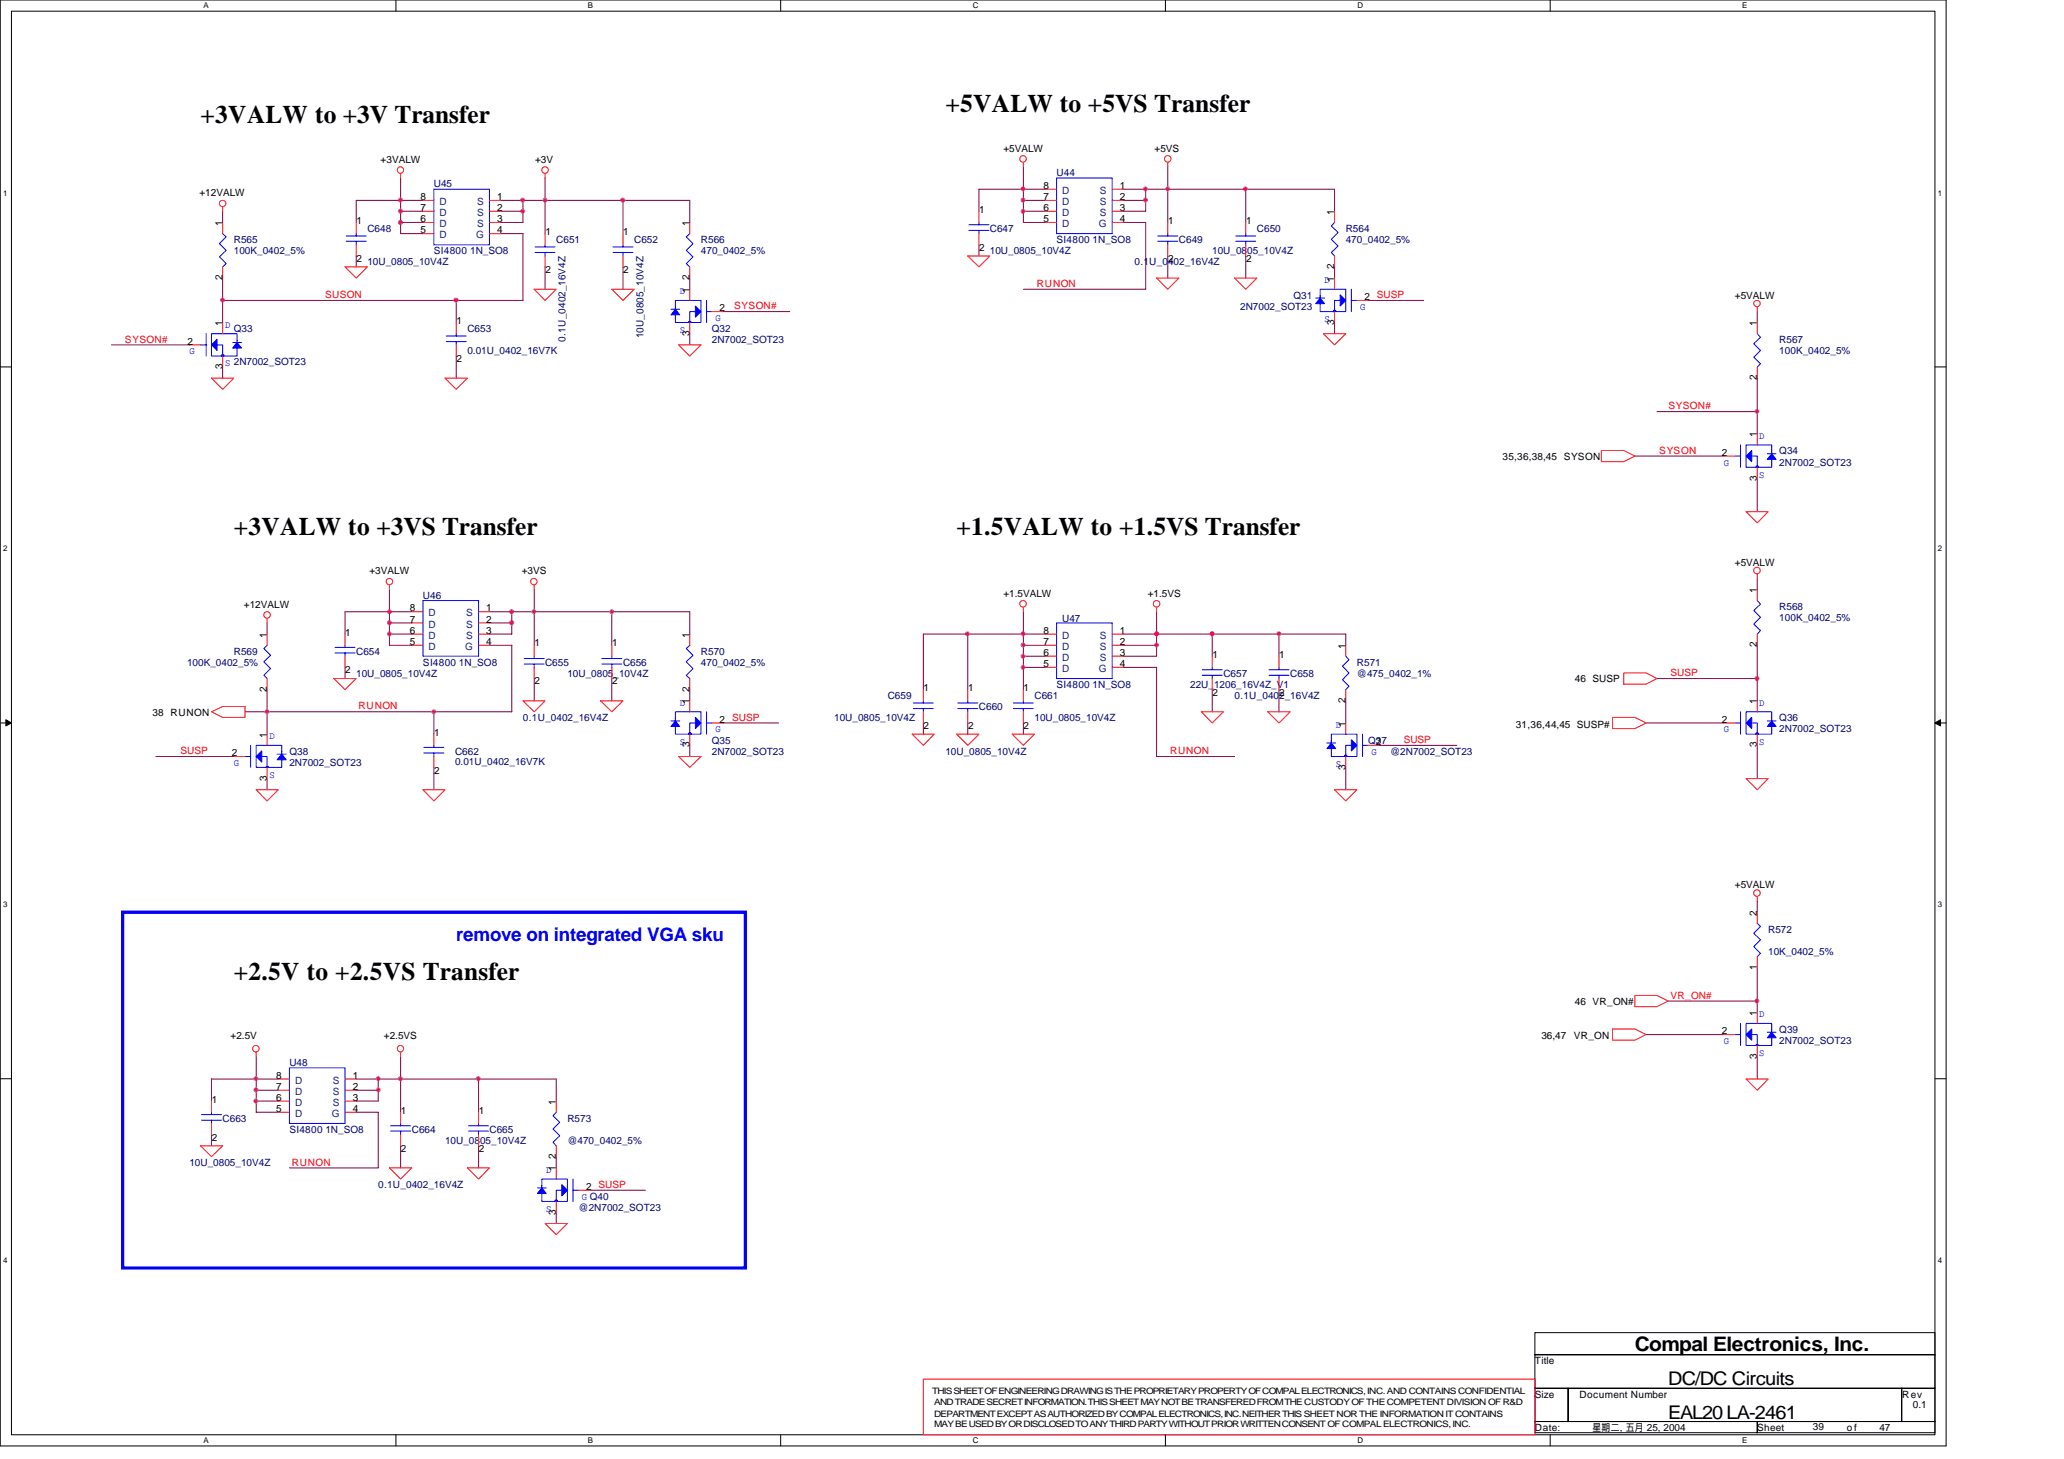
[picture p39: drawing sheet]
<svg xmlns="http://www.w3.org/2000/svg" width="297mm" height="210mm" viewBox="0 0 297 210" stroke-linecap="round" stroke-linejoin="round" font-family="sans-serif">
<defs><g id="words">
<g font-size="3.6">
<text x="28.9" y="17.7">+3VALW to +3V Transfer</text>
<text x="136.1" y="16.2">+5VALW to +5VS Transfer</text>
<text x="33.7" y="77">+3VALW to +3VS Transfer</text>
<text x="137.7" y="77">+1.5VALW to +1.5VS Transfer</text>
<text x="33.7" y="141">+2.5V to +2.5VS Transfer</text>
</g>
<text font-size="2.9" x="235.3" y="194.4">Compal Electronics, Inc.</text>
<text font-size="2.7" fill="#00f" x="65.7" y="135.4">remove on integrated VGA sku</text>
<g font-size="2.7">
<text x="240.1" y="199.3">DC/DC Circuits</text>
<text x="240.1" y="204.1">EAL20 LA-2461</text>
</g>
<g font-size="1.4">
<text x="54.8" y="23.5">+3VALW</text>
<text x="77" y="23.5">+3V</text>
<text x="144.4" y="21.8">+5VALW</text>
<text x="166.2" y="21.8">+5VS</text>
<text x="28.7" y="28.2">+12VALW</text>
<text x="60.5" y="28.8">8</text>
<text x="71.5" y="28.8">1</text>
<text x="150.2" y="27.2">8</text>
<text x="150.2" y="28.8">7</text>
<text x="161.2" y="27.2">1</text>
<text x="161.2" y="28.8">2</text>
<text x="32" y="32.5" transform="rotate(-90 32 32.5)">1</text>
<text x="51.3" y="32.2">1</text>
<text x="60.5" y="30.4">7</text>
<text x="60.5" y="32">6</text>
<text x="60.5" y="33.6">5</text>
<text x="71.5" y="30.4">2</text>
<text x="71.5" y="32">3</text>
<text x="71.5" y="33.6">4</text>
<text x="78.5" y="33.8">1</text>
<text x="89.7" y="33.8">1</text>
<text x="99.2" y="32.5" transform="rotate(-90 99.2 32.5)">1</text>
<text x="140.9" y="30.6">1</text>
<text x="150.2" y="30.4">6</text>
<text x="150.2" y="32">5</text>
<text x="161.2" y="30.4">3</text>
<text x="161.2" y="32">4</text>
<text x="168.1" y="32.2">1</text>
<text x="179.3" y="32.2">1</text>
<text x="192" y="30.9" transform="rotate(-90 192 30.9)">1</text>
<text x="32" y="40.3" transform="rotate(-90 32 40.3)">2</text>
<text x="51.3" y="37.7">2</text>
<text x="78.5" y="39.3">2</text>
<text x="89.7" y="39.3">2</text>
<text x="99.2" y="40.3" transform="rotate(-90 99.2 40.3)">2</text>
<text x="140.9" y="36.1">2</text>
<text x="168.1" y="37.7">2</text>
<text x="179.3" y="37.7">2</text>
<text x="192" y="40.5" transform="rotate(-90 192 40.5)">1</text>
<text x="192" y="38.7" transform="rotate(-90 192 38.7)">2</text>
<text x="32" y="46.9" transform="rotate(-90 32 46.9)">1</text>
<text x="65.7" y="46.6">1</text>
<text x="99.2" y="42.1" transform="rotate(-90 99.2 42.1)">1</text>
<text x="103.5" y="44.8">2</text>
<text x="192" y="46.7" transform="rotate(-90 192 46.7)">3</text>
<text x="196.4" y="43.2">2 SUSP</text>
<text x="249.7" y="43">+5VALW</text>
<text x="252.9" y="46.9" transform="rotate(-90 252.9 46.9)">1</text>
<text x="27" y="49.6">2</text>
<text x="32" y="53.1" transform="rotate(-90 32 53.1)">3</text>
<text x="65.7" y="52.1">2</text>
<text x="99.2" y="48.3" transform="rotate(-90 99.2 48.3)">3</text>
<text x="252.9" y="54.7" transform="rotate(-90 252.9 54.7)">2</text>
<text x="247.8" y="65.6">2</text>
<text x="252.9" y="62.9" transform="rotate(-90 252.9 62.9)">1</text>
<text x="216.2" y="66.2">35,36,38,45 SYSON</text>
<text x="252.9" y="69.1" transform="rotate(-90 252.9 69.1)">3</text>
<text x="53.2" y="82.6">+3VALW</text>
<text x="75.1" y="82.6">+3VS</text>
<text x="249.7" y="81.4">+5VALW</text>
<text x="35.1" y="87.5">+12VALW</text>
<text x="59" y="88">8</text>
<text x="59" y="89.6">7</text>
<text x="70" y="88">1</text>
<text x="70" y="89.6">2</text>
<text x="144.4" y="85.9">+1.5VALW</text>
<text x="165.2" y="85.9">+1.5VS</text>
<text x="252.9" y="85.3" transform="rotate(-90 252.9 85.3)">1</text>
<text x="38.4" y="91.7" transform="rotate(-90 38.4 91.7)">1</text>
<text x="49.7" y="91.4">1</text>
<text x="59" y="91.2">6</text>
<text x="59" y="92.8">5</text>
<text x="70" y="91.2">3</text>
<text x="70" y="92.8">4</text>
<text x="76.9" y="93">1</text>
<text x="88.1" y="93">1</text>
<text x="99.2" y="91.7" transform="rotate(-90 99.2 91.7)">1</text>
<text x="150.2" y="91.2">8</text>
<text x="150.2" y="92.8">7</text>
<text x="150.2" y="94.4">6</text>
<text x="150.2" y="96">5</text>
<text x="161.2" y="91.2">1</text>
<text x="161.2" y="92.8">2</text>
<text x="161.2" y="94.4">3</text>
<text x="161.2" y="96">4</text>
<text x="174.5" y="94.6">1</text>
<text x="184.1" y="94.6">1</text>
<text x="193.6" y="93.3" transform="rotate(-90 193.6 93.3)">1</text>
<text x="252.9" y="93.1" transform="rotate(-90 252.9 93.1)">2</text>
<text x="38.4" y="99.5" transform="rotate(-90 38.4 99.5)">2</text>
<text x="49.7" y="96.9">2</text>
<text x="76.9" y="98.5">2</text>
<text x="88.1" y="98.5">2</text>
<text x="99.2" y="101.3" transform="rotate(-90 99.2 101.3)">1</text>
<text x="99.2" y="99.5" transform="rotate(-90 99.2 99.5)">2</text>
<text x="132.9" y="99.4">1</text>
<text x="139.3" y="99.4">1</text>
<text x="147.3" y="99.4">1</text>
<text x="174.5" y="100.1">2</text>
<text x="184.1" y="100.1">2</text>
<text x="193.6" y="101.1" transform="rotate(-90 193.6 101.1)">2</text>
<text x="226.6" y="98.2">46 SUSP</text>
<text x="252.9" y="101.3" transform="rotate(-90 252.9 101.3)">1</text>
<text x="22" y="103">38 RUNON</text>
<text x="38.4" y="106.1" transform="rotate(-90 38.4 106.1)">1</text>
<text x="62.5" y="105.8">1</text>
<text x="99.2" y="107.5" transform="rotate(-90 99.2 107.5)">3</text>
<text x="103.5" y="104">2</text>
<text x="132.9" y="104.9">2</text>
<text x="139.3" y="104.9">2</text>
<text x="147.3" y="104.9">2</text>
<text x="193.6" y="104.5" transform="rotate(-90 193.6 104.5)">1</text>
<text x="198" y="107.2">2</text>
<text x="218.1" y="104.7">31,36,44,45 SUSP#</text>
<text x="247.8" y="104">2</text>
<text x="252.9" y="107.5" transform="rotate(-90 252.9 107.5)">3</text>
<text x="33.4" y="108.8">2</text>
<text x="38.4" y="112.3" transform="rotate(-90 38.4 112.3)">3</text>
<text x="62.5" y="111.3">2</text>
<text x="193.6" y="110.7" transform="rotate(-90 193.6 110.7)">3</text>
<text x="249.7" y="127.8">+5VALW</text>
<text x="252.9" y="131.7" transform="rotate(-90 252.9 131.7)">2</text>
<text x="252.9" y="139.5" transform="rotate(-90 252.9 139.5)">1</text>
<text x="33.2" y="149.5">+2.5V</text>
<text x="55.2" y="149.5">+2.5VS</text>
<text x="221.8" y="149.5">36,47</text>
<text x="226.5" y="149.5">VR_ON</text>
<text x="226.6" y="144.6">46 VR_ON#</text>
<text x="247.8" y="148.8">2</text>
<text x="252.9" y="146.1" transform="rotate(-90 252.9 146.1)">1</text>
<text x="39.7" y="155.2">8</text>
<text x="50.8" y="155.2">1</text>
<text x="252.9" y="152.3" transform="rotate(-90 252.9 152.3)">3</text>
<text x="30.5" y="158.6">1</text>
<text x="39.7" y="156.8">7</text>
<text x="39.7" y="158.4">6</text>
<text x="39.7" y="160">5</text>
<text x="50.8" y="156.8">2</text>
<text x="50.8" y="158.4">3</text>
<text x="50.8" y="160">4</text>
<text x="57.7" y="160.2">1</text>
<text x="68.9" y="160.2">1</text>
<text x="80" y="158.9" transform="rotate(-90 80 158.9)">1</text>
<text x="30.5" y="164.1">2</text>
<text x="57.7" y="165.7">2</text>
<text x="68.9" y="165.7">2</text>
<text x="80" y="166.8" transform="rotate(-90 80 166.8)">2</text>
<text x="80" y="168.5" transform="rotate(-90 80 168.5)">1</text>
<text x="84.4" y="171.2">2 SUSP</text>
<text x="80" y="174.8" transform="rotate(-90 80 174.8)">3</text>
<text x="220.9" y="196.3">Title</text>
<text x="220.9" y="201.1">Size</text>
<text x="227.3" y="201.1">Document Number</text>
<text x="273.8" y="201.1">Rev</text>
<text x="275.3" y="202.5">0.1</text>
<text x="220.9" y="205.9">Date:</text>
<text x="229.2" y="205.9">星期二 五月 25, 2004</text>
<text x="233.1" y="205.9">,</text>
<text x="252.9" y="205.9">Sheet</text>
<text x="260.9" y="205.7">39</text>
<text x="265.8" y="205.9">of</text>
<text x="270.5" y="205.9">47</text>
</g>
<g font-size="1.4" fill="#000080">
<text x="62.4" y="27">U45</text>
<text x="152.1" y="25.4">U44</text>
<text x="33.7" y="35">R565</text>
<text x="52.9" y="33.4">C648</text>
<text x="80" y="35">C651</text>
<text x="91.3" y="35">C652</text>
<text x="100.9" y="35">R566</text>
<text x="142.4" y="33.4">C647</text>
<text x="152.1" y="35">SI4800 1N_SO8</text>
<text x="169.7" y="35">C649</text>
<text x="180.9" y="33.4">C650</text>
<text x="193.7" y="33.4">R564</text>
<text x="193.7" y="35">470_0402_5%</text>
<text x="33.7" y="36.6">100K_0402_5%</text>
<text x="52.9" y="38.2">10U_0805_10V4Z</text>
<text x="62.4" y="36.6">SI4800 1N_SO8</text>
<text x="100.9" y="36.6">470_0402_5%</text>
<text x="142.4" y="36.6">10U_0805_10V4Z</text>
<text x="163.3" y="38.2">0.1U_0402_16V4Z</text>
<text x="174.5" y="36.6">10U_0805_10V4Z</text>
<text x="33.7" y="47.8">Q33</text>
<text x="67.3" y="47.8">C653</text>
<text x="102.4" y="47.8">Q32</text>
<text x="178.5" y="44.6">2N7002_SOT23</text>
<text x="186.1" y="43">Q31</text>
<text x="67.3" y="51">0.01U_0402_16V7K</text>
<text x="81.4" y="49.1" transform="rotate(-90 81.4 49.1)">0.1U_0402_16V4Z</text>
<text x="92.6" y="48.6" transform="rotate(-90 92.6 48.6)">10U_0805_10V4Z</text>
<text x="102.4" y="49.4">2N7002_SOT23</text>
<text x="256.1" y="49.4">R567</text>
<text x="256.1" y="51">100K_0402_5%</text>
<text x="256.1" y="65.4">Q34</text>
<text x="256.1" y="67">2N7002_SOT23</text>
<text x="60.9" y="86.2">U46</text>
<text x="152.9" y="89.5">U47</text>
<text x="256.1" y="87.8">R568</text>
<text x="256.1" y="89.4">100K_0402_5%</text>
<text x="26.9" y="95.8">100K_0402_5%</text>
<text x="33.7" y="94.2">R569</text>
<text x="51.3" y="94.2">C654</text>
<text x="60.9" y="95.8">SI4800 1N_SO8</text>
<text x="78.4" y="95.8">C655</text>
<text x="89.7" y="95.8">C656</text>
<text x="100.9" y="94.2">R570</text>
<text x="100.9" y="95.8">470_0402_5%</text>
<text x="195.3" y="95.8">R571</text>
<text x="51.3" y="97.4">10U_0805_10V4Z</text>
<text x="81.7" y="97.4">10U_0805_10V4Z</text>
<text x="127.8" y="100.6">C659</text>
<text x="148.9" y="100.6">C661</text>
<text x="152.1" y="99">SI4800 1N_SO8</text>
<text x="171.3" y="99">22U_1206_16V4Z_V1</text>
<text x="176.1" y="97.4">C657</text>
<text x="177.7" y="100.6">0.1U_0402_16V4Z</text>
<text x="185.7" y="97.4">C658</text>
<text x="195.3" y="97.4">@475_0402_1%</text>
<text x="75.3" y="103.8">0.1U_0402_16V4Z</text>
<text x="102.4" y="107">Q35</text>
<text x="120.1" y="103.8">10U_0805_10V4Z</text>
<text x="140.9" y="102.2">C660</text>
<text x="148.9" y="103.8">10U_0805_10V4Z</text>
<text x="196.9" y="107">Q37</text>
<text x="256.1" y="103.8">Q36</text>
<text x="256.1" y="105.4">2N7002_SOT23</text>
<text x="41.7" y="108.6">Q38</text>
<text x="41.7" y="110.2">2N7002_SOT23</text>
<text x="65.5" y="108.6">C662</text>
<text x="65.5" y="110">0.01U_0402_16V7K</text>
<text x="102.4" y="108.6">2N7002_SOT23</text>
<text x="136.1" y="108.6">10U_0805_10V4Z</text>
<text x="200.1" y="108.6">@2N7002_SOT23</text>
<text x="254.5" y="134.2">R572</text>
<text x="254.5" y="137.4">10K_0402_5%</text>
<text x="256.1" y="148.6">Q39</text>
<text x="41.7" y="153.4">U48</text>
<text x="256.1" y="150.2">2N7002_SOT23</text>
<text x="32" y="161.4">C663</text>
<text x="81.7" y="161.4">R573</text>
<text x="27.3" y="167.8">10U_0805_10V4Z</text>
<text x="41.7" y="163">SI4800 1N_SO8</text>
<text x="59.3" y="163">C664</text>
<text x="64" y="164.6">10U_0805_10V4Z</text>
<text x="70.4" y="163">C665</text>
<text x="81.7" y="164.6">@470_0402_5%</text>
<text x="54.4" y="171">0.1U_0402_16V4Z</text>
<text x="83.3" y="174.2">@2N7002_SOT23</text>
</g>
<g font-size="1.4" fill="#004080">
<text x="63.2" y="29.5">D</text>
<text x="68.7" y="29.5">S</text>
<text x="152.9" y="27.9">D</text>
<text x="152.9" y="29.5">D</text>
<text x="158.3" y="27.9">S</text>
<text x="158.3" y="29.5">S</text>
<text x="63.2" y="31.1">D</text>
<text x="63.2" y="32.7">D</text>
<text x="63.2" y="34.3">D</text>
<text x="68.5" y="34.3">G</text>
<text x="68.7" y="31.1">S</text>
<text x="68.7" y="32.7">S</text>
<text x="152.9" y="31.1">D</text>
<text x="152.9" y="32.7">D</text>
<text x="158.2" y="32.7">G</text>
<text x="158.3" y="31.1">S</text>
<text x="61.7" y="88.7">D</text>
<text x="67.1" y="88.7">S</text>
<text x="61.7" y="90.3">D</text>
<text x="61.7" y="91.9">D</text>
<text x="61.7" y="93.5">D</text>
<text x="67" y="93.5">G</text>
<text x="67.1" y="90.3">S</text>
<text x="67.1" y="91.9">S</text>
<text x="152.9" y="91.9">D</text>
<text x="152.9" y="93.5">D</text>
<text x="152.9" y="95.1">D</text>
<text x="158.3" y="91.9">S</text>
<text x="158.3" y="93.5">S</text>
<text x="158.3" y="95.1">S</text>
<text x="152.9" y="96.7">D</text>
<text x="158.2" y="96.7">G</text>
<text x="42.5" y="155.9">D</text>
<text x="47.9" y="155.9">S</text>
<text x="42.5" y="157.5">D</text>
<text x="42.5" y="159.1">D</text>
<text x="42.5" y="160.7">D</text>
<text x="47.7" y="160.7">G</text>
<text x="47.9" y="157.5">S</text>
<text x="47.9" y="159.1">S</text>
</g>
<g font-size="1.4" fill="#f00">
<text x="149.2" y="41.3">RUNON</text>
<text x="46.8" y="42.9">SUSON</text>
<text x="105.7" y="44.5">SYSON#</text>
<text x="18" y="49.3">SYSON#</text>
<text x="240.1" y="58.9">SYSON#</text>
<text x="238.8" y="65.3">SYSON</text>
<text x="240.4" y="97.3">SUSP</text>
<text x="51.6" y="102.1">RUNON</text>
<text x="105.4" y="103.7">SUSP</text>
<text x="202" y="106.9">SUSP</text>
<text x="26" y="108.5">SUSP</text>
<text x="168.4" y="108.5">RUNON</text>
<text x="240.4" y="143.7">VR_ON#</text>
<text x="42" y="167.7">RUNON</text>
</g>
<g font-size="1.4" fill="#00f">
<text x="190.6" y="40.7">D</text>
<text x="32.4" y="47.1">D</text>
<text x="97.8" y="42.3">D</text>
<text x="97.8" y="47.9">S</text>
<text x="103" y="46.1">G</text>
<text x="190.6" y="46.3">S</text>
<text x="195.7" y="44.6">G</text>
<text x="27.3" y="51">G</text>
<text x="32.4" y="52.7">S 2N7002_SOT23</text>
<text x="253.2" y="63.1">D</text>
<text x="248.1" y="67">G</text>
<text x="253.2" y="68.7">S</text>
<text x="97.8" y="101.5">D</text>
<text x="253.2" y="101.5">D</text>
<text x="38.8" y="106.3">D</text>
<text x="97.8" y="107.1">S</text>
<text x="103" y="105.4">G</text>
<text x="192.2" y="104.7">D</text>
<text x="248.1" y="105.4">G</text>
<text x="253.2" y="107.1">S</text>
<text x="33.7" y="110.2">G</text>
<text x="38.8" y="111.9">S</text>
<text x="192.2" y="110.3">S</text>
<text x="197.4" y="108.6">G</text>
<text x="253.2" y="146.3">D</text>
<text x="248.1" y="150.2">G</text>
<text x="253.2" y="151.9">S</text>
<text x="78.6" y="168.7">D</text>
<text x="83.7" y="172.6">G Q40</text>
<text x="78.6" y="174.3">S</text>
</g>
<g font-size="1.3">
<text x="134.2" y="200.6">THIS SHEET OF ENGINEERING DRAWING IS THE PROPRIETARY PROPERTY OF COMPAL ELECTRONICS, INC. AND CONTAINS CONFIDENTIAL</text>
<text x="134.4" y="202.2">AND TRADE SECRET INFORMATION. THIS SHEET MAY NOT BE TRANSFERED FROM THE CUSTODY OF THE COMPETENT DIVISION OF R&amp;D</text>
<text x="134.4" y="203.8">DEPARTMENT EXCEPT AS AUTHORIZED BY COMPAL ELECTRONICS, INC. NEITHER THIS SHEET NOR THE INFORMATION IT CONTAINS</text>
<text x="134.4" y="205.4">MAY BE USED BY OR DISCLOSED TO ANYTHIRD PARTY WITHOUT PRIOR WRITTEN CONSENT OF COMPAL ELECTRONICS, INC.</text>
</g>
<g font-size="1.1">
<text x="29.3" y="1.1">A</text>
<text x="84.6" y="1.1">B</text>
<text x="140" y="1.1">C</text>
<text x="195.4" y="1.1">D</text>
<text x="250.7" y="1.1">E</text>
<text x=".5" y="28.2">1</text>
<text x="278.9" y="28.2">1</text>
<text x=".5" y="79.3">2</text>
<text x="278.9" y="79.3">2</text>
<text x=".5" y="130.6">3</text>
<text x="278.9" y="130.6">3</text>
<text x=".5" y="181.7">4</text>
<text x="278.9" y="181.7">4</text>
<text x="29.3" y="207.6">A</text>
<text x="84.6" y="207.6">B</text>
<text x="140" y="207.6">C</text>
<text x="195.4" y="207.6">D</text>
<text x="250.7" y="207.6">E</text>
</g>
</g></defs>
<path d="M0 0h280.1v208h-280.1zM1.6 1.6h276.9v204.8h-276.9z" fill="none" stroke="#000" stroke-width=".14"/>
<g fill="#fff">
<path d="M29.3 .2h.7v1.2h-.7z"/>
<path d="M29.3 206.6h.7v1.2h-.7z"/>
</g>
<path d="M57 0v1.6M57 206.4v1.6" fill="none" stroke="#000" stroke-width=".14"/>
<g fill="#fff">
<path d="M84.6 .2h.7v1.2h-.7z"/>
<path d="M84.6 206.6h.7v1.2h-.7z"/>
</g>
<path d="M112.3 0v1.6M112.3 206.4v1.6" fill="none" stroke="#000" stroke-width=".14"/>
<g fill="#fff">
<path d="M140 .2h.8v1.2h-.8z"/>
<path d="M140 206.6h.8v1.2h-.8z"/>
</g>
<path d="M167.7 0v1.6M167.7 206.4v1.6" fill="none" stroke="#000" stroke-width=".14"/>
<g fill="#fff">
<path d="M195.4 .2h.7v1.2h-.7z"/>
<path d="M195.4 206.6h.7v1.2h-.7z"/>
</g>
<path d="M223.1 0v1.6M223.1 206.4v1.6" fill="none" stroke="#000" stroke-width=".14"/>
<g fill="#fff">
<path d="M250.7 .2h.8v1.2h-.8z"/>
<path d="M250.7 206.6h.8v1.2h-.8z"/>
<path d="M.5 27.2h.6v1.2h-.6z"/>
<path d="M278.9 27.2h.6v1.2h-.6z"/>
<path d="M.5 78.4h.6v1.1h-.6z"/>
<path d="M278.9 78.4h.6v1.1h-.6z"/>
</g>
<path d="M0 52.8h1.6M278.5 52.8h1.6" fill="none" stroke="#000" stroke-width=".14"/>
<g fill="#fff">
<path d="M.5 129.6h.6v1.2h-.6z"/>
<path d="M278.9 129.6h.6v1.2h-.6z"/>
</g>
<path d="M0 104h1.6M278.5 104h1.6" fill="none" stroke="#000" stroke-width=".14"/>
<path d="M.8 103.5l.8 .5-.8 .4zM278.5 104l.8-.5v.9z" fill="#000" stroke="#000" stroke-width=".14"/>
<g fill="#fff">
<path d="M.5 180.8h.6v1.1h-.6z"/>
<path d="M278.9 180.8h.6v1.1h-.6z"/>
</g>
<path d="M0 155.2h1.6M278.5 155.2h1.6M220.9 191.7h57.6v3.2h-57.6zM220.9 194.9h57.6v4.8h-57.6zM220.9 199.7h4.8v4.8h-4.8zM225.7 199.7h48v4.8h-48zM273.7 199.7h4.8v4.8h-4.8zM220.9 204.5h32v1.6h-32zM252.9 204.5h25.6v1.6h-25.6z" fill="none" stroke="#000" stroke-width=".14"/>
<g fill="none" stroke="#800040" stroke-width=".14">
<path d="M32 30.4v1.6M51.3 36.8v1.6M57.7 25.6v8h3.2M57.7 32h3.2M57.7 30.4h3.2M60.9 28.8h-9.6v3.2M72 33.6h3.3v9.6h-43.3M72 28.8h6.4v4.8M72 30.4h3.3M75.3 28.8v3.2h-3.3M78.4 25.6v3.2h11.3M78.4 38.4v3.2"/>
<path d="M89.7 28.8h9.6v3.2M89.7 28.8v4.8M89.7 38.4v3.2M140.9 35.2v1.6M147.3 24v8h3.1M147.3 28.8h3.1M147.3 30.4h3.1M150.4 27.2h-9.5v3.2M161.7 27.2h30.4v3.2M161.7 32h3.2v9.6h-17.6M161.7 28.8h3.2M164.9 27.2v3.2h-3.2"/>
<path d="M168.1 24v8M168.1 36.8v3.2M179.3 27.2v4.8M179.3 36.8v3.2M192.1 38.4v1.6M16 49.6h11.3M32 40v6.4M32 52.8v1.6M65.7 43.2v3.2M65.7 51.2v3.2M99.3 40v1.6M99.3 48v1.6"/>
<path d="M104.1 44.8h9.6M192.1 46.4v1.6M196.9 43.2h8M238.5 59.2h14.4v3.2M252.9 44.8v1.6M252.9 54.4v4.8M235.3 65.6h12.8M252.9 68.8v4.8M38.4 89.6v1.6M38.4 99.2v6.4M49.7 96v1.6M56 84.8v8h3.3"/>
<path d="M56 91.2h3.3M56 89.6h3.3M59.3 88h-9.6v3.2M70.4 88h28.9v3.2M70.4 92.8h3.3v9.6h-38.4M70.4 89.6h3.3M73.7 88v3.2h-3.3M76.9 84.8v8M76.9 97.6v3.2M88.1 88v4.8M88.1 97.6v3.2M99.3 99.2v1.6"/>
<path d="M139.3 91.2v8M147.3 88v11.2M147.3 92.8h3.1M147.3 94.4h3.1M147.3 96h3.1M150.4 91.2h-17.5v8M161.7 92.8h4.8M161.7 91.2h32v1.6M161.7 96h4.8v12.8h11.2M166.5 88v6.4h-4.8M174.5 91.2v3.2M174.5 99.2v3.2"/>
<path d="M184.1 91.2v3.2M184.1 99.2v3.2M238.5 97.6h14.4M252.9 83.2v1.6M252.9 92.8v8M22.4 108.8h11.3M38.4 112v1.6M62.4 102.4v3.2M62.4 110.4v3.2M99.3 107.2v1.6M104.1 104h8M132.9 104v1.6"/>
<path d="M139.3 104v1.6M147.3 104v1.6M193.7 100.8v3.2M193.7 110.4v3.2M198.5 107.2h11.2M236.9 104h11.2M252.9 107.2v4.8M252.9 129.6v1.6M252.9 139.2v6.4M36.9 152v8h3.1M36.9 156.8h3.1M36.9 158.4h3.1"/>
<path d="M40 155.2h-9.6v3.2M51.3 155.2h28.7v3.2M51.3 156.8h3.1M54.4 155.2v3.2h-3.1M57.7 152v8M68.9 155.2v4.8M236.9 148.8h11.2M240.1 144h12.8M252.9 152v3.2M30.4 163.2v1.6M51.3 160h3.1v8h-12.7M57.7 164.8v3.2"/>
<path d="M68.9 164.8v3.2M80 166.4v1.6M80 174.4v1.6M84.9 171.2h8"/>
</g>
<g fill="none" stroke="#f00" stroke-width=".14">
<path d="M32 29.8v.6M32 32v1.6M32 38.4v1.6M49.7 38.4h3.2l-1.6 1.6zM51.3 32v1.6M51.3 35.2v1.6M57.7 25v.6M60.9 28.8h1.5M60.9 30.4h1.5M60.9 32h1.5M60.9 33.6h1.5M70.4 28.8h1.6"/>
<path d="M70.4 30.4h1.6M70.4 32h1.6M70.4 33.6h1.6M78.4 25v.6M78.4 33.6v1.6M78.4 36.8v1.6M89.7 33.6v1.6M89.7 36.8v1.6M99.3 32v1.6M99.3 38.4v1.6M139.3 36.8h3.1l-1.5 1.6zM140.9 30.4v1.6"/>
<path d="M140.9 33.6v1.6M147.3 23.4v.6M150.4 28.8h1.7M150.4 30.4h1.7M150.4 32h1.7M150.4 27.2h1.7M160.1 28.8h1.6M160.1 30.4h1.6M160.1 32h1.6M160.1 27.2h1.6M168.1 23.4v.6M168.1 32v1.6"/>
<path d="M168.1 35.2v1.6M179.3 32v1.6M179.3 35.2v1.6M192.1 30.4v1.6M192.1 36.8v1.6M27.3 49.6h1.6M30.4 54.4h3.3l-1.7 1.6zM32 46.4v1.6M32 51.2v1.6M64 54.4h3.3l-1.6 1.6zM65.7 46.4v1.6M65.7 49.6v1.6"/>
<path d="M76.9 41.6h3.1l-1.6 1.6zM88.1 41.6h3.2l-1.6 1.6zM97.7 49.6h3.2l-1.6 1.6zM99.3 41.6v1.6M99.3 46.4v1.6M102.4 44.8h1.7M166.5 40h3.2l-1.6 1.6zM177.7 40h3.2l-1.6 1.6zM190.5 48h3.2l-1.6 1.6zM192.1 40v1.6M192.1 44.8v1.6M195.3 43.2h1.6"/>
<path d="M252.9 44.2v.6M252.9 46.4v1.6M252.9 52.8v1.6M230.5 64.8h3.2l1.6 .8-1.6 .8h-3.2zM248.1 65.6h1.6M251.3 73.6h3.2l-1.6 1.6zM252.9 62.4v1.6M252.9 67.2v1.6M38.4 89v.6M38.4 91.2v1.6M38.4 97.6v1.6M48 97.6h3.3l-1.6 1.6z"/>
<path d="M49.7 91.2v1.6M49.7 94.4v1.6M56 84.2v.6M59.3 88h1.6M59.3 89.6h1.6M59.3 91.2h1.6M59.3 92.8h1.6M68.9 88h1.5M68.9 89.6h1.5M68.9 91.2h1.5M68.9 92.8h1.5M76.9 84.2v.6"/>
<path d="M76.9 92.8v1.6M76.9 96v1.6M88.1 92.8v1.6M88.1 96v1.6M99.3 91.2v1.6M99.3 97.6v1.6M132.9 99.2v1.6M139.3 99.2v1.6M147.3 87.4v.6M147.3 99.2v1.6M150.4 91.2h1.7M150.4 92.8h1.7"/>
<path d="M150.4 94.4h1.7M150.4 96h1.7M160.1 91.2h1.6M160.1 92.8h1.6M160.1 94.4h1.6M160.1 96h1.6M166.5 87.4v.6M174.5 94.4v1.6M174.5 97.6v1.6M184.1 94.4v1.6M184.1 97.6v1.6M193.7 92.8v1.6"/>
<path d="M193.7 99.2v1.6M233.7 96.8h3.2l1.6 .8-1.6 .8h-3.2zM252.9 82.6v.6M252.9 84.8v1.6M252.9 91.2v1.6M30.4 102.4l1.6-.8h3.3v1.6h-3.3zM33.7 108.8h1.6M36.9 113.6h3.1l-1.6 1.6zM38.4 105.6v1.6M38.4 110.4v1.6M60.9 113.6h3.1l-1.6 1.6zM62.4 105.6v1.6"/>
<path d="M62.4 108.8v1.6M75.3 100.8h3.1l-1.5 1.6zM86.4 100.8h3.3l-1.6 1.6zM97.7 108.8h3.2l-1.6 1.6zM99.3 100.8v1.6M99.3 105.6v1.6M102.4 104h1.7M131.3 105.6h3.1l-1.5 1.6zM132.9 102.4v1.6M137.7 105.6h3.2l-1.6 1.6zM139.3 102.4v1.6M145.7 105.6h3.2l-1.6 1.6z"/>
<path d="M147.3 102.4v1.6M172.9 102.4h3.2l-1.6 1.6zM182.5 102.4h3.2l-1.6 1.6zM192.1 113.6h3.2l-1.6 1.6zM193.7 104v1.6M193.7 108.8v1.6M196.9 107.2h1.6M232.1 103.2h3.2l1.6 .8-1.6 .8h-3.2zM248.1 104h1.6M251.3 112h3.2l-1.6 1.6zM252.9 100.8v1.6M252.9 105.6v1.6"/>
<path d="M252.9 129v.6M252.9 131.2v1.6M252.9 137.6v1.6M30.4 158.4v1.6M36.9 151.4v.6M40 155.2h1.7M40 156.8h1.7M40 158.4h1.7M49.7 155.2h1.6M49.7 156.8h1.6M49.7 158.4h1.6M57.7 151.4v.6"/>
<path d="M80 158.4v1.6M232.1 148h3.2l1.6 .8-1.6 .8h-3.2zM235.3 143.2h3.2l1.6 .8-1.6 .8h-3.2zM248.1 148.8h1.6M251.3 155.2h3.2l-1.6 1.6zM252.9 145.6v1.6M252.9 150.4v1.6M28.9 164.8h3.1l-1.6 1.6zM30.4 161.6v1.6M40 160h1.7M49.7 160h1.6M56 168h3.3l-1.6 1.6z"/>
<path d="M57.7 160v1.6M57.7 163.2v1.6M67.3 168h3.1l-1.5 1.6zM68.9 160v1.6M68.9 163.2v1.6M78.4 176h3.3l-1.7 1.6zM80 164.8v1.6M80 168v1.6M80 172.8v1.6M83.3 171.2h1.6M132.9 198.4h88v8h-88z"/>
<circle cx="32" cy="29.3" r=".46"/>
<circle cx="57.6" cy="24.5" r=".46"/>
<circle cx="78.4" cy="24.5" r=".47"/>
<circle cx="147.2" cy="22.9" r=".47"/>
<circle cx="168.1" cy="22.9" r=".47"/>
<circle cx="252.9" cy="43.7" r=".46"/>
<circle cx="38.4" cy="88.5" r=".47"/>
<circle cx="56" cy="83.7" r=".46"/>
<circle cx="76.8" cy="83.7" r=".46"/>
<circle cx="147.2" cy="86.9" r=".47"/>
<circle cx="166.4" cy="86.9" r=".47"/>
<circle cx="252.8" cy="82.1" r=".47"/>
<circle cx="252.8" cy="128.5" r=".47"/>
<circle cx="36.8" cy="150.9" r=".47"/>
<circle cx="57.6" cy="150.9" r=".46"/>
</g>
<path d="M17.6 131.2h89.7v51.2h-89.7z" fill="none" stroke="#00f" stroke-width=".47"/>
<g fill="none" stroke="#00f" stroke-width=".14">
<path d="M32 33.6l.6 .5-1 1 1 .9-1 1 1 .9-.6 .5M49.8 34.7h2.9M49.8 34h2.9M51.3 33.6v.4M51.3 34.7v.5M62.4 27.2h8v8h-8zM77 36.3h2.9M77 35.5h2.9M78.4 35.2v.3M78.4 36.3v.5M88.2 36.3h2.9M88.2 35.5h2.9"/>
<path d="M89.7 35.2v.3M89.7 36.3v.5M99.3 33.6l-.5 .5 .9 1-.9 .9 .9 1-.9 .9 .5 .5M139.4 33.1h2.9M139.4 32.3h2.9M140.9 32v.3M140.9 33.1v.5M152.1 25.6h8v8h-8zM166.6 34.7h2.9M166.6 34h2.9M168.1 33.6v.4M168.1 34.7v.5"/>
<path d="M177.8 34.7h2.9M177.8 34h2.9M179.3 33.6v.4M179.3 34.7v.5M192.1 32l-.5 .5 1 .9-1 1 1 1-1 .9 .5 .5M28.9 49.6h.8M29.7 48v3.2M33.5 49.3h1.3M34.1 49.3v-1.3h-3.7v3.2h1.6v-1.6h-.8M34.1 50.1v1.1h-2.1h.2v-.1h-.3v.1M64.2 49.1h2.9M64.2 48.3h2.9"/>
<path d="M65.7 48v.3M65.7 49.1v.5M96.6 44.5h1.2M97.2 44.5v-1.3h3.7v3.2h-1.6v-1.6h.8M97.2 45.3v1.1h2.1h-.2v-.1h.3v.1M101.7 44.8h.7M101.7 43.2v3.2M189.4 42.9h1.2M190 42.9v-1.3h3.7v3.2h-1.6v-1.6h.8M190 43.7v1.1h2.1h-.2v-.1h.3v.1M194.5 43.2h.8M194.5 41.6v3.2"/>
<path d="M252.9 48l.5 .5-1 .9 1 1-1 1 1 .9-.5 .5M249.7 65.6h.8M250.5 64v3.2M254.3 65.3h1.3M255 65.3v-1.3h-3.7v3.2h1.6v-1.6h-.8M255 66.1v1.1h-2.1h.1v-.1h-.3v.1M38.4 92.8l-.4 .5 .9 1-.9 .9 .9 1-.9 1 .4 .4M48.2 93.9h2.9M48.2 93.1h2.9M49.7 92.8v.3M49.7 93.9v.5M60.9 86.4h8v8h-8z"/>
<path d="M75.4 95.5h2.9M75.4 94.7h2.9M76.9 94.4v.3M76.9 95.5v.5M86.6 95.5h2.9M86.6 94.7h2.9M88.1 94.4v.3M88.1 95.5v.5M99.3 92.8l-.5 .5 .9 1-.9 .9 .9 1-.9 1 .5 .4M152.1 89.6h8v8h-8zM173 97.2h2.9M173 96.4h2.9"/>
<path d="M174.5 96v.4M174.5 97.2v.4M182.6 97.2h2.9M182.6 96.4h2.9M184.1 96v.4M184.1 97.2v.4M193.7 94.4l.4 .5-.9 .9 .9 1-.9 1 .9 .9-.4 .5M252.9 86.4l.5 .5-1 .9 1 1-1 1 1 .9-.5 .5M35.3 108.8h.8M36.1 107.2v3.2M39.9 108.5h1.3M40.6 108.5v-1.3h-3.7v3.2h1.5v-1.6h-.7"/>
<path d="M40.6 109.3v1.1h-2.2h.2v-.1h-.3v.1M61 108.3h2.9M61 107.5h2.9M62.4 107.2v.3M62.4 108.3v.5M96.6 103.7h1.2M97.2 103.7v-1.3h3.7v3.2h-1.6v-1.6h.8M97.2 104.5v1.1h2.1h-.2v-.1h.3v.1M101.7 102.4v3.2M101.7 104h.7M131.4 101.9h2.9M131.4 101.1h2.9"/>
<path d="M132.9 100.8v.3M132.9 101.9v.5M137.8 101.9h2.9M137.8 101.1h2.9M139.3 100.8v.3M139.3 101.9v.5M145.8 101.9h2.9M145.8 101.1h2.9M147.3 100.8v.3M147.3 101.9v.5M191 106.9h1.2M191.6 106.9v-1.3h3.7v3.2h-1.6v-1.6h.8"/>
<path d="M191.6 107.7v1.1h2.1h-.2v-.1h.3v.1M196.1 107.2h.8M196.1 105.6v3.2M249.7 104h.8M250.5 102.4v3.2M254.3 103.7h1.3M255 103.7v-1.3h-3.7v3.2h1.6v-1.6h-.8M255 104.5v1.1h-2.1h.1v-.1h-.3v.1M252.9 132.8l.5 .5-1 1 1 .9-1 1 1 1-.5 .4M41.7 153.6h8v8h-8zM249.7 148.8h.8M250.5 147.2v3.2"/>
<path d="M254.3 148.5h1.3M255 148.5v-1.3h-3.7v3.2h1.6v-1.6h-.8M255 149.3v1.1h-2.1h.1v-.1h-.3v.1M29 161.2h2.9M29 160.4h2.9M30.4 160v.4M30.4 161.2v.4M56.2 162.7h2.9M56.2 162h2.9M57.7 161.6v.4M57.7 162.7v.5M67.4 162.7h2.9"/>
<path d="M67.4 162h2.9M68.9 161.6v.4M68.9 162.7v.5M77.3 170.9h1.3M78 170.9v-1.3h3.7v3.2h-1.7v-1.6h.9M78 171.7v1.1h2h-.1v-.1h.3v.1M80 160l-.4 .5 1 1-1 .9 1 1-1 .9 .4 .5M82.5 171.2h.8M82.5 169.6v3.2"/>
</g>
<g fill="#00f" stroke="#00f" stroke-width=".14">
<path d="M36.9 108.8l.8-.8v1.6z" fill-rule="evenodd"/>
<path d="M40.6 108.5l.6 .8h-1.3z" fill-rule="evenodd"/>
<path d="M192.9 42.4l.8 .8-.8 .8z" fill-rule="evenodd"/>
<path d="M190 42.9l.6 .8h-1.2z" fill-rule="evenodd"/>
<path d="M100.1 44l.8 .8-.8 .8z" fill-rule="evenodd"/>
<path d="M97.2 44.5l.6 .8h-1.2z" fill-rule="evenodd"/>
<path d="M251.3 148.8l.8-.8v1.6z" fill-rule="evenodd"/>
<path d="M255 148.5l.6 .8h-1.3z" fill-rule="evenodd"/>
<path d="M100.1 103.2l.8 .8-.8 .8z" fill-rule="evenodd"/>
<path d="M97.2 103.7l.6 .8h-1.2z" fill-rule="evenodd"/>
<path d="M251.3 104l.8-.8v1.6z" fill-rule="evenodd"/>
<path d="M255 103.7l.6 .8h-1.3z" fill-rule="evenodd"/>
<path d="M80.9 170.4l.8 .8-.8 .8z" fill-rule="evenodd"/>
<path d="M78 170.9l.6 .8h-1.3z" fill-rule="evenodd"/>
<path d="M30.4 49.6l.8-.8v1.6z" fill-rule="evenodd"/>
<path d="M34.1 49.3l.7 .8h-1.3z" fill-rule="evenodd"/>
<path d="M194.5 106.4l.8 .8-.8 .8z" fill-rule="evenodd"/>
<path d="M191.6 106.9l.6 .8h-1.2z" fill-rule="evenodd"/>
<path d="M251.3 65.6l.8-.8v1.6z" fill-rule="evenodd"/>
<path d="M255 65.3l.6 .8h-1.3z" fill-rule="evenodd"/>
</g>
<g fill="#f0f" stroke="#f0f" stroke-width=".14">
<circle cx="36.8" cy="155.2" r=".3"/>
<circle cx="179.2" cy="27.2" r=".3"/>
<circle cx="56" cy="91.2" r=".3"/>
<circle cx="36.8" cy="158.4" r=".3"/>
<circle cx="168.1" cy="27.2" r=".3"/>
<circle cx="147.2" cy="27.2" r=".3"/>
<circle cx="164.8" cy="28.8" r=".3"/>
<circle cx="147.2" cy="30.4" r=".3"/>
<circle cx="68.8" cy="155.2" r=".3"/>
<circle cx="252.8" cy="97.6" r=".31"/>
<circle cx="174.5" cy="91.2" r=".3"/>
<circle cx="166.5" cy="91.2" r=".3"/>
<circle cx="184.1" cy="91.2" r=".3"/>
<circle cx="166.5" cy="92.8" r=".3"/>
<circle cx="252.9" cy="144" r=".3"/>
<circle cx="147.2" cy="92.8" r=".3"/>
<circle cx="147.2" cy="96" r=".3"/>
<circle cx="147.2" cy="91.2" r=".3"/>
<circle cx="139.2" cy="91.2" r=".3"/>
<circle cx="73.6" cy="89.6" r=".32"/>
<circle cx="88.1" cy="88" r=".3"/>
<circle cx="76.8" cy="88" r=".3"/>
<circle cx="56" cy="88" r=".3"/>
<circle cx="57.6" cy="155.2" r=".31"/>
<circle cx="36.8" cy="156.8" r=".3"/>
<circle cx="54.4" cy="156.8" r=".3"/>
<circle cx="56" cy="89.6" r=".31"/>
<circle cx="73.6" cy="88" r=".31"/>
<circle cx="164.8" cy="27.2" r=".3"/>
<circle cx="147.2" cy="28.8" r=".3"/>
<circle cx="147.2" cy="94.4" r=".3"/>
<circle cx="54.4" cy="155.2" r=".3"/>
<circle cx="78.4" cy="28.8" r=".3"/>
<circle cx="75.2" cy="30.4" r=".3"/>
<circle cx="57.6" cy="32" r=".31"/>
<circle cx="89.6" cy="28.8" r=".31"/>
<circle cx="57.6" cy="28.8" r=".31"/>
<circle cx="65.6" cy="43.2" r=".31"/>
<circle cx="32" cy="43.2" r=".3"/>
<circle cx="57.6" cy="30.4" r=".31"/>
<circle cx="75.2" cy="28.8" r=".3"/>
<circle cx="252.9" cy="59.2" r=".3"/>
<circle cx="62.4" cy="102.4" r=".3"/>
<circle cx="38.4" cy="102.4" r=".3"/>
</g>
<use href="#words"/>
</svg>
